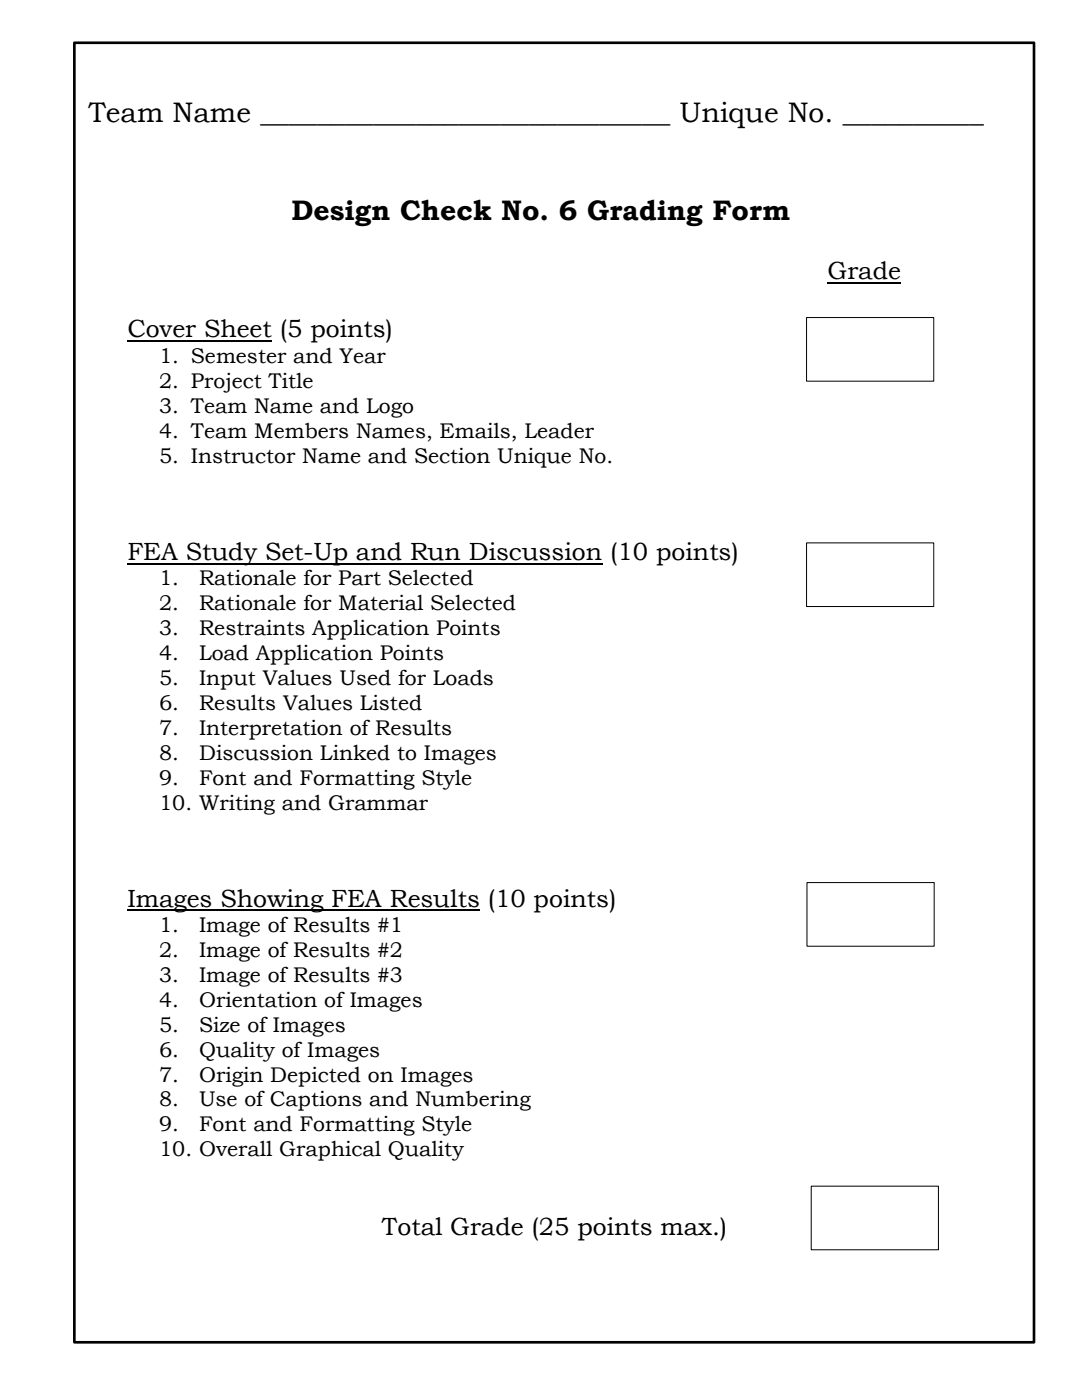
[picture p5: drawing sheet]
<svg xmlns="http://www.w3.org/2000/svg" width="216mm" height="279mm" viewBox="0 0 216 279" stroke-linecap="round" stroke-linejoin="round" font-family="sans-serif">
<defs><g id="words">
<g font-size="5.6">
<text x="17.7" y="24.4">Team Name _____________________________ Unique No. __________</text>
<text x="58.2" y="44">Design Check No. 6 Grading Form</text>
</g>
<g font-size="5">
<text x="165.1" y="55.7">Grade</text>
<text x="25.4" y="67.3">Cover Sheet (5 points)</text>
<text x="25.4" y="111.7">FEA Study Set-Up and Run Discussion (10 points)</text>
<text x="25.4" y="180.9">Images Showing FEA Results (10 points)</text>
<text x="76.2" y="246.5">Total Grade (25 points max.)</text>
</g>
<g font-size="4.2">
<text x="31.8" y="72.4">1. Semester and Year</text>
<text x="31.8" y="77.4">2. Project Title</text>
<text x="31.8" y="82.4">3. Team Name and Logo</text>
<text x="31.8" y="87.3">4. Team Members Names, Emails, Leader</text>
<text x="31.8" y="92.3">5. Instructor Name and Section Unique No.</text>
<text x="31.8" y="116.8">1.</text>
<text x="39.7" y="116.8">Rationale for Part Selected</text>
<text x="31.8" y="121.8">2.</text>
<text x="39.7" y="121.8">Rationale for Material Selected</text>
<text x="31.8" y="126.8">3.</text>
<text x="31.8" y="131.7">4.</text>
<text x="39.7" y="126.8">Restraints Application Points</text>
<text x="39.7" y="131.7">Load Application Points</text>
<text x="31.8" y="136.7">5.</text>
<text x="39.7" y="136.7">Input Values Used for Loads</text>
<text x="31.8" y="141.7">6.</text>
<text x="39.7" y="141.7">Results Values Listed</text>
<text x="31.8" y="146.6">7.</text>
<text x="39.7" y="146.6">Interpretation of Results</text>
<text x="31.8" y="151.6">8.</text>
<text x="39.7" y="151.6">Discussion Linked to Images</text>
<text x="31.8" y="156.6">9.</text>
<text x="31.8" y="161.6">10. Writing and Grammar</text>
<text x="39.7" y="156.6">Font and Formatting Style</text>
<text x="31.8" y="186">1.</text>
<text x="31.8" y="191">2.</text>
<text x="39.7" y="186">Image of Results #1</text>
<text x="39.7" y="191">Image of Results #2</text>
<text x="31.8" y="196">3.</text>
<text x="39.7" y="196">Image of Results #3</text>
<text x="31.8" y="200.9">4.</text>
<text x="39.7" y="200.9">Orientation of Images</text>
<text x="31.8" y="205.9">5.</text>
<text x="39.7" y="205.9">Size of Images</text>
<text x="31.8" y="210.9">6.</text>
<text x="31.8" y="215.9">7.</text>
<text x="39.7" y="210.9">Quality of Images</text>
<text x="39.7" y="215.9">Origin Depicted on Images</text>
<text x="31.8" y="220.8">8.</text>
<text x="39.7" y="220.8">Use of Captions and Numbering</text>
<text x="31.8" y="225.8">9.</text>
<text x="39.7" y="225.8">Font and Formatting Style</text>
<text x="31.8" y="230.8">10. Overall Graphical Quality</text>
</g>
</g></defs>
<path d="M165.1 56.5h14.6M25.4 68.1h28.9M25.4 112.5h94.8M25.4 181.7h70.4" fill="none" stroke="#000" stroke-width=".3"/>
<path d="M161.9 236.7h25.4v12.7h-25.4z" fill-rule="evenodd" fill="#fff"/>
<path d="M161.9 236.7h25.4v12.7h-25.4z" fill="none" stroke="#000" stroke-width=".2"/>
<path d="M161 176.1h25.4v12.7h-25.4z" fill-rule="evenodd" fill="#fff"/>
<path d="M161 176.1h25.4v12.7h-25.4z" fill="none" stroke="#000" stroke-width=".2"/>
<path d="M160.9 63.4h25.4v12.7h-25.4z" fill-rule="evenodd" fill="#fff"/>
<path d="M160.9 63.4h25.4v12.7h-25.4z" fill="none" stroke="#000" stroke-width=".2"/>
<path d="M160.9 108.3h25.4v12.7h-25.4z" fill-rule="evenodd" fill="#fff"/>
<path d="M160.9 108.3h25.4v12.7h-25.4z" fill="none" stroke="#000" stroke-width=".2"/>
<path d="M14.8 8.5h191.5v259.4h-191.5z" fill="none" stroke="#000" stroke-width=".53"/>
<use href="#words"/>
</svg>
